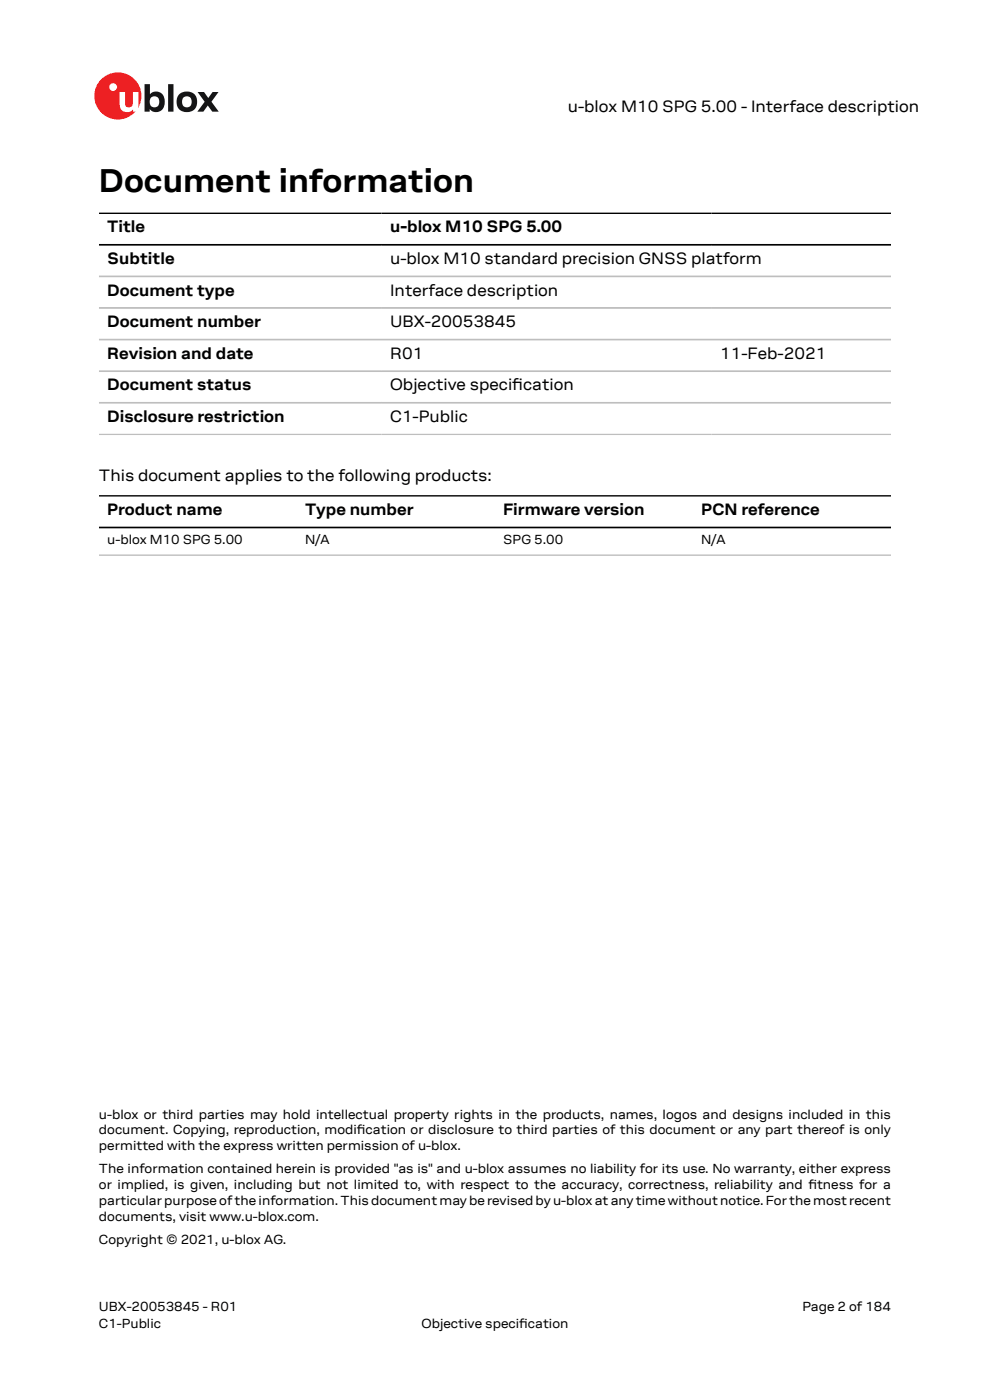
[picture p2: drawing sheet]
<svg xmlns="http://www.w3.org/2000/svg" width="210mm" height="297mm" viewBox="0 0 210 297" stroke-linecap="round" stroke-linejoin="round" font-family="sans-serif">
<defs><g id="words">
<text font-size="7.1" x="21" y="40.7">Document information</text>
<g font-size="3.5">
<text x="120.4" y="23.7">u-blox M10 SPG 5.00 - Interface description</text>
<text x="22.8" y="49.3">Title</text>
<text x="82.8" y="49.3">u-blox M10 SPG 5.00</text>
<text x="22.8" y="56">Subtitle</text>
<text x="82.8" y="56">u-blox M10 standard precision GNSS platform</text>
<text x="22.8" y="62.7">Document type</text>
<text x="82.8" y="62.7">Interface description</text>
<text x="22.8" y="69.4">Document number</text>
<text x="82.8" y="69.4">UBX-20053845</text>
<text x="22.8" y="76.1">Revision and date</text>
<text x="82.8" y="76.1">R01</text>
<text x="152.8" y="76.1">11-Feb-2021</text>
<text x="22.8" y="82.8">Document status</text>
<text x="82.8" y="82.8">Objective specifcation</text>
<text x="108.7" y="82.8">i</text>
<text x="22.8" y="89.5">Disclosure restriction</text>
<text x="82.8" y="89.5">C1-Public</text>
<text x="21" y="102.1">This document applies to the following products:</text>
<text x="22.8" y="109.3">Product name</text>
<text x="64.8" y="109.3">Type number</text>
<text x="106.8" y="109.3">Firmware version</text>
<text x="148.8" y="109.3">PCN reference</text>
</g>
<g font-size="2.8">
<text x="22.8" y="115.4">u-blox M10 SPG 5.00</text>
<text x="64.8" y="115.4">N/A</text>
<text x="106.8" y="115.4">SPG 5.00</text>
<text x="148.8" y="115.4">N/A</text>
<text x="21" y="237.3">u-blox or third parties may hold intellectual property rights in the products, names, logos and designs included in this</text>
<text x="21" y="240.7">document. Copying, reproduction, modifcation or disclosure to third parties of this document or any part thereof is only</text>
<text x="21" y="244.1">permitted with the express written permission of u-blox.</text>
<text x="75.7" y="240.7">i</text>
<text x="21" y="248.9">The information contained herein is provided &quot;as is&quot; and u-blox assumes no liability for its use. No warranty, either express</text>
<text x="21" y="252.2">or implied, is given, including but not limited to, with respect to the accuracy, correctness, reliability and ftness for a</text>
<text x="21" y="255.6">particularpurposeoftheinformation.Thisdocumentmayberevisedbyu-bloxatanytimewithoutnotice.Forthemostrecent</text>
<text x="171.5" y="252.2">i</text>
<text x="21" y="259">documents, visit www.u-blox.com.</text>
<text x="21" y="263.8">Copyright © 2021, u-blox AG.</text>
<text x="21" y="278">UBX-20053845 - R01</text>
<text x="21" y="281.8">C1-Public</text>
<text x="89.4" y="281.8">Objective specifcation</text>
<text x="110.1" y="281.8">i</text>
<text x="170.2" y="278">Page 2 of 184</text>
</g>
</g></defs>
<circle cx="25" cy="20.4" r="5" fill="#ed2023"/>
<circle cx="24" cy="18.5" r=".83" fill="#fff"/>
<g fill="#151516">
<path d="M35.7 17.9h1.1v5.8h-1.1z"/>
<path d="M41.9 19.5h1.4l.9 1.3 .9-1.3h1.3l-1.6 2.1 1.6 2.1h-1.4l-.9-1.3-1 1.3h-1.2l1.5-2.1z"/>
<path d="M32 20.7a1.17 1.17 0 0 0-.1 1.5 1.17 1.17 0 0 0 1.4 .4 1.16 1.16 0 0 0 .4-1.6 1.16 1.16 0 0 0-1.7-.3zM30.7 17.9h1.1v2.1a1.82 1.82 0 0 1 2.2-.4 1.82 1.82 0 0 1 .9 2 1.83 1.83 0 0 1-1 2 1.83 1.83 0 0 1-2.1-.5v.6h-1.1z"/>
<path d="M38.9 20.7a1.18 1.18 0 0 0-.2 1.5 1.18 1.18 0 0 0 1.5 .4 1.18 1.18 0 0 0 .4-1.5 1.18 1.18 0 0 0-1.5-.5zM37.4 21.6a2.25 2.25 0 0 1 4.5 0 2.25 2.25 0 0 1-4.5 0z"/>
</g>
<path d="M25.4 19.5h1.1v2.5a.84 .84 0 0 0 1 .8 .84 .84 0 0 0 .7-1v-2.3h1.1v4.2h-1.1v-.5a1.59 1.59 0 0 1-1.8 .5 1.59 1.59 0 0 1-1-1.5z" fill="#fff"/>
<path d="M21 45.2h168M21 51.9h168M21 111.9h168M21 105.2h168" fill="none" stroke="#000" stroke-width=".35"/>
<path d="M21 58.6h168M21 65.3h168M21 72h168M21 78.7h168M21 85.4h168M21 92.1h168M21 117.8h168" fill="none" stroke="#bebebe" stroke-width=".35"/>
<use href="#words"/>
</svg>
